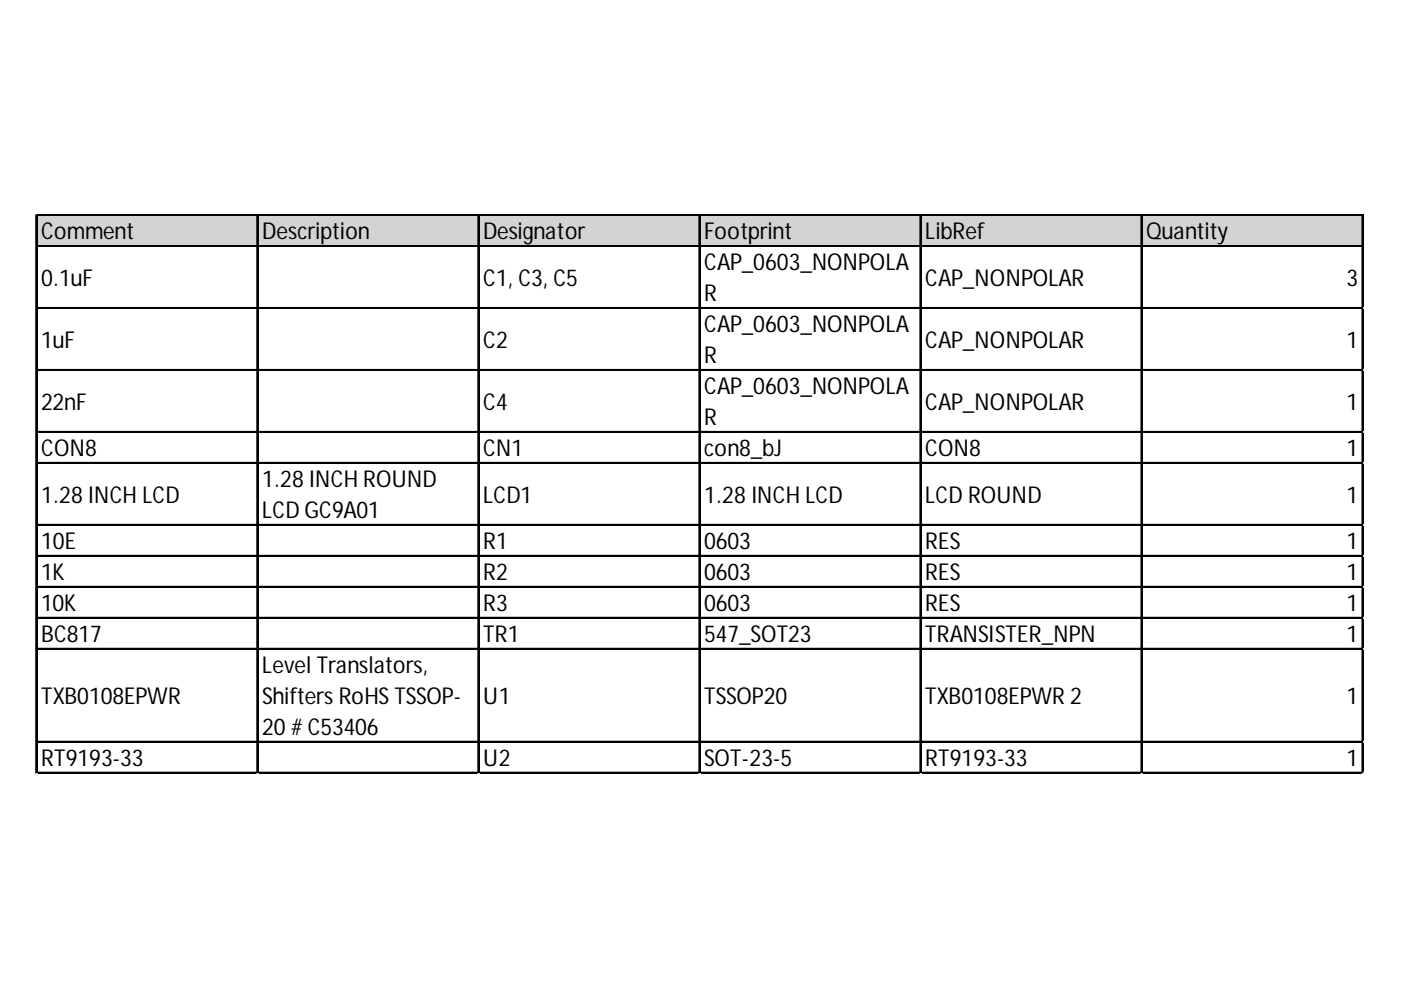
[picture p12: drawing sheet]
<svg xmlns="http://www.w3.org/2000/svg" width="297mm" height="210mm" viewBox="0 0 297 210" stroke-linecap="round" stroke-linejoin="round" font-family="sans-serif">
<defs><g id="words">
<g font-size="4.9">
<text x="8.7" y="50.7">Comment</text>
<text x="55.6" y="50.7">Description</text>
<text x="102.4" y="50.7">Designator</text>
<text x="149.3" y="50.7">Footprint</text>
<text x="196.2" y="50.7">LibRef</text>
<text x="243" y="50.7">Quantity</text>
<text x="149.3" y="57.3">CAP_0603_NONPOLA</text>
<text x="8.7" y="60.6">0.1uF</text>
<text x="102.4" y="60.6">C1, C3, C5</text>
<text x="149.3" y="63.9">R</text>
<text x="196.2" y="60.6">CAP_NONPOLAR</text>
<text x="285.5" y="60.6">3</text>
<text x="149.3" y="70.5">CAP_0603_NONPOLA</text>
<text x="8.7" y="73.7">1uF</text>
<text x="102.4" y="73.7">C2</text>
<text x="149.3" y="77">R</text>
<text x="196.2" y="73.7">CAP_NONPOLAR</text>
<text x="285.5" y="73.7">1</text>
<text x="149.3" y="83.6">CAP_0603_NONPOLA</text>
<text x="8.7" y="86.9">22nF</text>
<text x="102.4" y="86.9">C4</text>
<text x="196.2" y="86.9">CAP_NONPOLAR</text>
<text x="285.5" y="86.9">1</text>
<text x="149.3" y="90.2">R</text>
<text x="8.7" y="96.7">CON8</text>
<text x="102.4" y="96.7">CN1</text>
<text x="149.3" y="96.7">con8_bJ</text>
<text x="196.2" y="96.7">CON8</text>
<text x="285.5" y="96.7">1</text>
<text x="8.7" y="106.6">1.28 INCH LCD</text>
<text x="55.6" y="103.3">1.28 INCH ROUND</text>
<text x="102.4" y="106.6">LCD1</text>
<text x="149.3" y="106.6">1.28 INCH LCD</text>
<text x="196.2" y="106.6">LCD ROUND</text>
<text x="285.5" y="106.6">1</text>
<text x="55.6" y="109.9">LCD GC9A01</text>
<text x="8.7" y="116.4">10E</text>
<text x="102.4" y="116.4">R1</text>
<text x="149.3" y="116.4">0603</text>
<text x="196.2" y="116.4">RES</text>
<text x="285.5" y="116.4">1</text>
<text x="8.7" y="123">1K</text>
<text x="102.4" y="123">R2</text>
<text x="149.3" y="123">0603</text>
<text x="196.2" y="123">RES</text>
<text x="285.5" y="123">1</text>
<text x="8.7" y="129.6">10K</text>
<text x="102.4" y="129.6">R3</text>
<text x="149.3" y="129.6">0603</text>
<text x="196.2" y="129.6">RES</text>
<text x="285.5" y="129.6">1</text>
<text x="8.7" y="136.1">BC817</text>
<text x="102.4" y="136.1">TR1</text>
<text x="149.3" y="136.1">547_SOT23</text>
<text x="196.2" y="136.1">TRANSISTER_NPN</text>
<text x="285.5" y="136.1">1</text>
<text x="55.6" y="142.7">Level Translators,</text>
<text x="8.7" y="149.3">TXB0108EPWR</text>
<text x="55.6" y="149.3">Shifters RoHSTSSOP-</text>
<text x="102.4" y="149.3">U1</text>
<text x="149.3" y="149.3">TSSOP20</text>
<text x="196.2" y="149.3">TXB0108EPWR2</text>
<text x="285.5" y="149.3">1</text>
<text x="55.6" y="155.9">20 # C53406</text>
<text x="8.7" y="162.4">RT9193-33</text>
<text x="102.4" y="162.4">U2</text>
<text x="149.3" y="162.4">SOT-23-5</text>
<text x="196.2" y="162.4">RT9193-33</text>
<text x="285.5" y="162.4">1</text>
</g>
</g></defs>
<path d="M7.8 45.7h281.3v6.7h-281.3z" fill="#d3d3d3"/>
<g fill="none" stroke="#000" stroke-width=".27">
<path d="M7.6 45.5v118.5M7.7 45.5v118.5M7.9 45.5h281.2M7.9 45.6h281.2M7.9 52.1h281.2M7.9 52.2h281.2M54.5 45.8v118.2M54.6 45.8v118.2M101.3 45.8v118.2M101.5 45.8v118.2M148.2 45.8v118.2M148.3 45.8v118.2"/>
<path d="M195.1 45.8v118.2M195.2 45.8v118.2M241.9 45.8v118.2M242.1 45.8v118.2M288.8 45.8v118.2M288.9 45.8v118.2M7.9 65.2h281.2M7.9 65.4h281.2M7.9 78.4h281.2M7.9 78.5h281.2M7.9 91.5h281.2M7.9 91.6h281.2"/>
<path d="M7.9 98.1h281.2M7.9 98.2h281.2M7.9 111.2h281.2M7.9 111.3h281.2M7.9 117.8h281.2M7.9 117.9h281.2M7.9 124.3h281.2M7.9 124.5h281.2M7.9 130.9h281.2M7.9 131h281.2M7.9 137.5h281.2M7.9 137.6h281.2"/>
<path d="M7.9 157.2h281.2M7.9 157.3h281.2M7.9 163.8h281.2M7.9 163.9h281.2"/>
</g>
<path d="M7.6 164v.1" fill="none" stroke="#d4d4d4" stroke-width=".27"/>
<path d="M7.6 164l.3 .1z" fill="#d4d4d4"/>
<path d="M54.5 164v.1" fill="none" stroke="#d4d4d4" stroke-width=".27"/>
<path d="M54.5 164l.2 .1z" fill="#d4d4d4"/>
<path d="M101.3 164v.1" fill="none" stroke="#d4d4d4" stroke-width=".27"/>
<path d="M101.3 164l.3 .1z" fill="#d4d4d4"/>
<path d="M148.2 164v.1" fill="none" stroke="#d4d4d4" stroke-width=".27"/>
<path d="M148.2 164l.3 .1z" fill="#d4d4d4"/>
<path d="M195.1 164v.1" fill="none" stroke="#d4d4d4" stroke-width=".27"/>
<path d="M195.1 164l.2 .1z" fill="#d4d4d4"/>
<path d="M241.9 164v.1" fill="none" stroke="#d4d4d4" stroke-width=".27"/>
<path d="M241.9 164l.3 .1z" fill="#d4d4d4"/>
<path d="M288.8 164v.1" fill="none" stroke="#d4d4d4" stroke-width=".27"/>
<path d="M288.8 164l.3 .1z" fill="#d4d4d4"/>
<path d="M289.1 65.2h.1" fill="none" stroke="#d4d4d4" stroke-width=".27"/>
<path d="M289.1 65.2v.3z" fill="#d4d4d4"/>
<path d="M289.1 78.4h.1" fill="none" stroke="#d4d4d4" stroke-width=".27"/>
<path d="M289.1 78.4v.2z" fill="#d4d4d4"/>
<path d="M289.1 91.5h.1" fill="none" stroke="#d4d4d4" stroke-width=".27"/>
<path d="M289.1 91.5v.3z" fill="#d4d4d4"/>
<path d="M289.1 98.1h.1" fill="none" stroke="#d4d4d4" stroke-width=".27"/>
<path d="M289.1 98.1v.2z" fill="#d4d4d4"/>
<path d="M289.1 111.2h.1" fill="none" stroke="#d4d4d4" stroke-width=".27"/>
<path d="M289.1 111.2v.3z" fill="#d4d4d4"/>
<path d="M289.1 117.8h.1" fill="none" stroke="#d4d4d4" stroke-width=".27"/>
<path d="M289.1 117.8v.2z" fill="#d4d4d4"/>
<path d="M289.1 124.3h.1" fill="none" stroke="#d4d4d4" stroke-width=".27"/>
<path d="M289.1 124.3v.3z" fill="#d4d4d4"/>
<path d="M289.1 130.9h.1" fill="none" stroke="#d4d4d4" stroke-width=".27"/>
<path d="M289.1 130.9v.3z" fill="#d4d4d4"/>
<path d="M289.1 137.5h.1" fill="none" stroke="#d4d4d4" stroke-width=".27"/>
<path d="M289.1 137.5v.2z" fill="#d4d4d4"/>
<path d="M289.1 157.2h.1" fill="none" stroke="#d4d4d4" stroke-width=".27"/>
<path d="M289.1 157.2v.3z" fill="#d4d4d4"/>
<path d="M289.1 163.8h.1" fill="none" stroke="#d4d4d4" stroke-width=".27"/>
<path d="M289.1 163.8v.2z" fill="#d4d4d4"/>
<use href="#words"/>
</svg>
